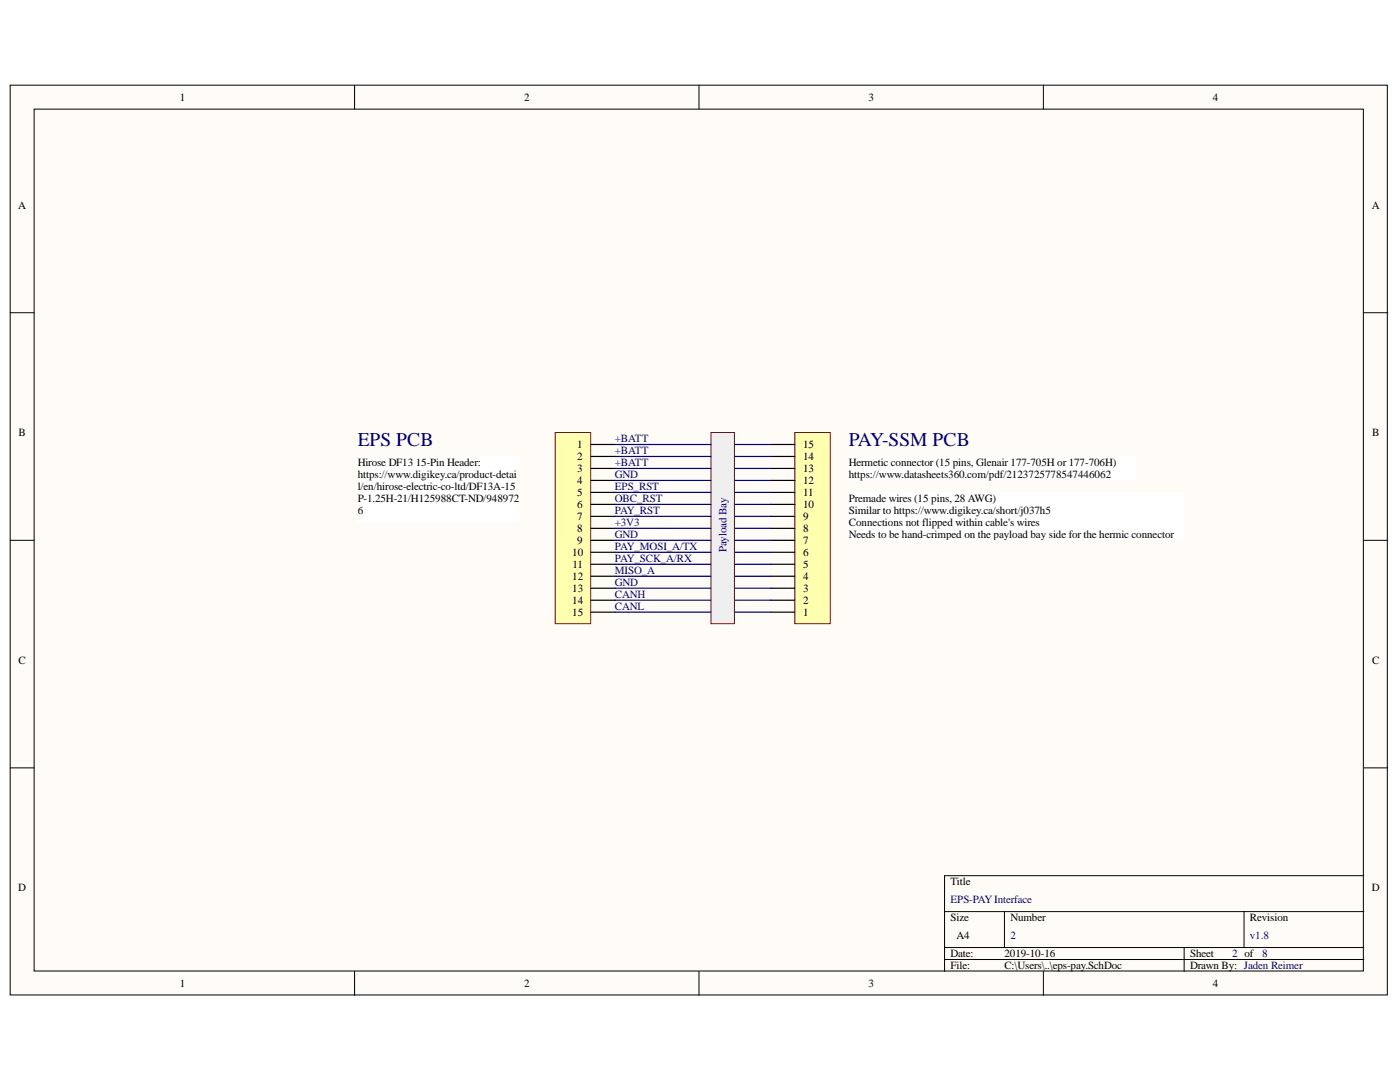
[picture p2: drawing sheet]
<svg xmlns="http://www.w3.org/2000/svg" width="279mm" height="216mm" viewBox="0 0 279 216" stroke-linecap="round" stroke-linejoin="round" font-family="sans-serif">
<defs><g id="words">
<g font-size="3.9" fill="#000080">
<text x="71.4" y="89">EPS PCB</text>
<text x="169.4" y="89">PAY-SSM PCB</text>
</g>
<g font-size="2.2">
<text x="35.9" y="20.1">1</text>
<text x="104.6" y="20.1">2</text>
<text x="173.3" y="20.1">3</text>
<text x="242.1" y="20.1">4</text>
<text x="3.6" y="41.6">A</text>
<text x="273.8" y="41.6">A</text>
<text x="3.7" y="87">B</text>
<text x="115.2" y="89.4">1</text>
<text x="160.3" y="89.4">15</text>
<text x="273.9" y="87">B</text>
<text x="71.4" y="93">Hirose DF13 15-Pin Header:</text>
<text x="71.4" y="95.4">https://www.digikey.ca/product-detai</text>
<text x="115.2" y="91.8">2</text>
<text x="115.2" y="94.2">3</text>
<text x="160.3" y="94.2">13</text>
<text x="160.3" y="91.8">14</text>
<text x="169.4" y="93">Hermetic connector (15 pins, Glenair 177-705H or 177-706H)</text>
<text x="169.4" y="95.4">https://www.datasheets360.com/pdf/2123725778547446062</text>
<text x="71.4" y="97.8">l/en/hirose-electric-co-ltd/DF13A-15</text>
<text x="71.4" y="100.2">P-1.25H-21/H125988CT-ND/948972</text>
<text x="115.2" y="96.6">4</text>
<text x="115.2" y="99">5</text>
<text x="115.2" y="101.4">6</text>
<text x="160.3" y="101.4">10</text>
<text x="160.3" y="99">11</text>
<text x="160.3" y="96.6">12</text>
<text x="169.4" y="100.2">Premade wires (15 pins, 28 AWG)</text>
<text x="71.4" y="102.6">6</text>
<text x="115.2" y="103.8">7</text>
<text x="115.2" y="106.1">8</text>
<text x="160.3" y="106.1">8</text>
<text x="160.3" y="103.8">9</text>
<text x="169.4" y="102.6">Similar to https://www.digikey.ca/short/j037h5</text>
<text x="169.4" y="104.9">Connections not flipped within cable's wires</text>
<text x="169.4" y="107.3">Needs to be hand-crimped on the payload bay side for the hermic connector</text>
<text x="114.2" y="110.9">10</text>
<text x="114.3" y="113.3">11</text>
<text x="115.2" y="108.6">9</text>
<text x="160.3" y="113.3">5</text>
<text x="160.3" y="110.9">6</text>
<text x="160.3" y="108.6">7</text>
<text x="114.2" y="115.7">12</text>
<text x="114.2" y="118.1">13</text>
<text x="160.3" y="118.1">3</text>
<text x="160.3" y="115.7">4</text>
<text x="114.2" y="120.5">14</text>
<text x="114.2" y="122.9">15</text>
<text x="160.3" y="122.9">1</text>
<text x="160.3" y="120.5">2</text>
<text x="3.7" y="132.4">C</text>
<text x="273.9" y="132.4">C</text>
<text x="3.6" y="177.8">D</text>
<text x="189.7" y="176.6">Title</text>
<text x="273.8" y="177.8">D</text>
<text x="189.7" y="183.8">Size</text>
<text x="201.6" y="183.8">Number</text>
<text x="249.4" y="183.8">Revision</text>
<text x="189.7" y="191">Date:</text>
<text x="190.9" y="187.4">A4</text>
<text x="200.5" y="191">2019-10-16</text>
<text x="237.5" y="191">Sheet</text>
<text x="35.9" y="196.9">1</text>
<text x="104.6" y="196.9">2</text>
<text x="173.3" y="196.9">3</text>
<text x="189.7" y="193.4">File:</text>
<text x="200.5" y="193.4">C:\Users\..\eps-pay.SchDoc</text>
<text x="237.5" y="193.4">Drawn By: Jaden Reimer</text>
<text x="242.1" y="196.9">4</text>
</g>
<g font-size="2.2" fill="#000080">
<text x="122.7" y="88.2">+BATT</text>
<text x="122.7" y="90.7">+BATT</text>
<text x="122.7" y="93">+BATT</text>
<text x="122.7" y="95.4">GND</text>
<text x="122.7" y="100.2">OBC_RST</text>
<text x="122.7" y="97.8">EPS_RST</text>
<text x="122.7" y="104.9">+3V3</text>
<text x="122.7" y="102.6">PAY_RST</text>
<text x="122.7" y="107.3">GND</text>
<text x="122.7" y="109.8">PAY_MOSI_A/TX</text>
<text x="122.7" y="112.1">PAY_SCK_A/RX</text>
<text x="145" y="110.2" transform="rotate(-90 145 110.2)">Payload Bay</text>
<text x="122.7" y="116.9">GND</text>
<text x="122.7" y="119.3">CANH</text>
<text x="122.7" y="114.5">MISO_A</text>
<text x="122.7" y="121.7">CANL</text>
<text x="189.7" y="180.2">EPS-PAYInterface</text>
<text x="201.6" y="187.4">2</text>
<text x="245.9" y="191">2 of</text>
<text x="249.4" y="187.4">v1.8</text>
<text x="251.9" y="191">8</text>
</g>
</g></defs>
<g fill="#fffcf8" stroke="#000" stroke-width=".2">
<path d="M2 17h274.9v181.5h-274.9z"/>
<path d="M6.8 21.8h265.3v172h-265.3z"/>
</g>
<g fill="none" stroke="#000" stroke-width=".2">
<path d="M70.8 17v4.8M139.5 17v4.8M208.2 17v4.8M2 62.4h4.8M272.2 62.4h4.8M2 107.8h4.8M272.2 107.8h4.8M2 153.2h4.8M272.2 153.2h4.8M272.2 174.7h-83.7v19.1M70.8 193.8v4.8M139.5 193.8v4.8"/>
<path d="M188.5 181.9h83.7M188.5 189.1h83.7M188.5 191.5h83.7M200.5 181.9v7.2M208.2 193.8v4.8M236.3 189.1v4.7M248.3 181.9v7.2"/>
</g>
<path d="M110.8 86.3h7.1v38.1h-7.1z" fill="#ffffb0" stroke="#800000" stroke-width=".2"/>
<g fill="none" stroke="#000" stroke-width=".24">
<path d="M118 88.7h4.8M118 91.1h4.8M118 93.5h4.8M118 95.9h4.8M118 98.3h4.8M118 100.6h4.8M118 103h4.8M118 105.4h4.8M118 107.8h4.8M118 110.2h4.8M118 112.6h4.8M118 115h4.8"/>
<path d="M118 117.4h4.8M118 119.8h4.8M118 122.2h4.8"/>
</g>
<path d="M169.4 91.1h57.3v4.7h-57.3z" fill="#fff" stroke="#fff" stroke-width=".2"/>
<path d="M158.6 86.3h7.1v38.1h-7.1z" fill="#ffffb0" stroke="#800000" stroke-width=".2"/>
<g fill="none" stroke="#000" stroke-width=".24">
<path d="M153.8 98.3h4.8M153.8 95.9h4.8M153.8 93.5h4.8M153.8 91.1h4.8M153.8 88.7h4.8M153.8 119.8h4.8M153.8 117.4h4.8M153.8 115h4.8M153.8 112.6h4.8M153.8 110.2h4.8M153.8 107.8h4.8M153.8 105.4h4.8"/>
<path d="M153.8 103h4.8M153.8 100.6h4.8M153.8 122.2h4.8"/>
</g>
<path d="M141.9 86.3h4.7v38.1h-4.7z" fill="#efefef" stroke="#800000" stroke-width=".2"/>
<g fill="#fff" stroke="#fff" stroke-width=".2">
<path d="M71.4 91.1h32.1v13h-32.1z"/>
<path d="M169.4 98.3h66.8v9.4h-66.8z"/>
</g>
<g fill="none" stroke="#000080" stroke-width=".24">
<path d="M122.8 88.7h19.1M122.8 91.1h19.1M122.8 93.5h19.1M122.8 95.9h19.1M122.8 98.3h19.1M146.7 88.7h7.1M146.7 91.1h7.1M146.7 93.5h7.1M146.7 95.9h7.1M146.7 98.3h7.1M122.8 100.6h19.1M122.8 103h19.1"/>
<path d="M122.8 105.4h19.1M122.8 107.8h19.1M122.8 110.2h19.1M122.8 112.6h19.1M122.8 115h19.1M122.8 117.4h19.1M122.8 119.8h19.1M146.7 100.6h7.1M146.7 103h7.1M146.7 105.4h7.1M146.7 107.8h7.1M146.7 110.2h7.1"/>
<path d="M146.7 112.6h7.1M146.7 115h7.1M146.7 117.4h7.1M146.7 119.8h7.1M122.8 122.2h19.1M146.7 122.2h7.1"/>
</g>
<use href="#words"/>
</svg>
